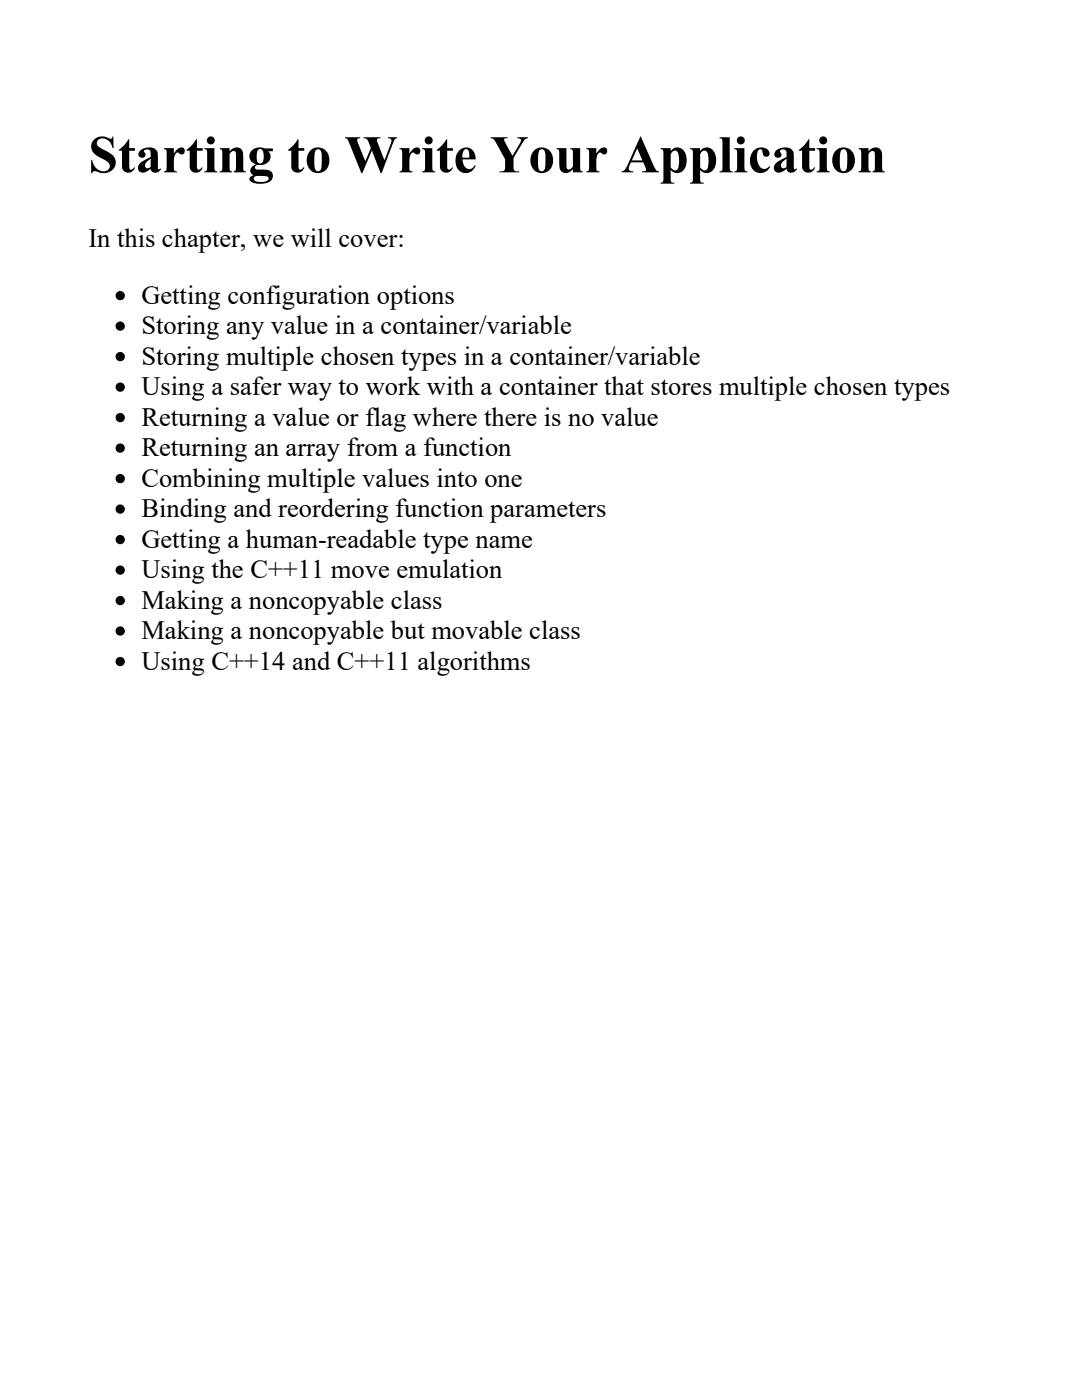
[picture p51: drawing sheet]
<svg xmlns="http://www.w3.org/2000/svg" width="216mm" height="279mm" viewBox="0 0 216 279" stroke-linecap="round" stroke-linejoin="round" font-family="sans-serif">
<defs><g id="words">
<text font-size="10.6" x="17.6" y="34.4">Starting to Write Your Application</text>
<g font-size="5.3">
<text x="17.6" y="49.2">In this chapter, we will cover:</text>
<text x="28.2" y="60.6">Getting configuration options</text>
<text x="28.2" y="66.7">Storing any value in a container/variable</text>
<text x="28.2" y="72.8">Storing multiple chosen types in a container/variable</text>
<text x="28.2" y="78.8">Using a safer way to work with a container that stores multiple chosen types</text>
<text x="28.2" y="84.9">Returning a value or flag where there is no value</text>
<text x="28.2" y="91">Returning an array from a function</text>
<text x="28.2" y="97.1">Combining multiple values into one</text>
<text x="28.2" y="103.2">Binding and reordering function parameters</text>
<text x="28.2" y="109.3">Getting a human-readable type name</text>
<text x="28.2" y="115.4">Using the C++11 move emulation</text>
<text x="28.2" y="121.4">Making a noncopyable class</text>
<text x="28.2" y="127.5">Making a noncopyable but movable class</text>
<text x="28.2" y="133.6">Using C++14 and C++11 algorithms</text>
</g>
</g></defs>
<g fill="#000" stroke="#000" stroke-width=".26">
<circle cx="24" cy="59" r=".79"/>
<circle cx="24" cy="65.1" r=".79"/>
<circle cx="24" cy="77.3" r=".79"/>
<circle cx="24" cy="71.2" r=".79"/>
<circle cx="24" cy="83.3" r=".79"/>
<circle cx="24" cy="89.4" r=".79"/>
<circle cx="24" cy="95.5" r=".79"/>
<circle cx="24" cy="107.7" r=".79"/>
<circle cx="24" cy="101.6" r=".79"/>
<circle cx="24" cy="113.8" r=".79"/>
<circle cx="24" cy="119.9" r=".79"/>
<circle cx="24" cy="132" r=".79"/>
<circle cx="24" cy="125.9" r=".79"/>
</g>
<use href="#words"/>
</svg>
